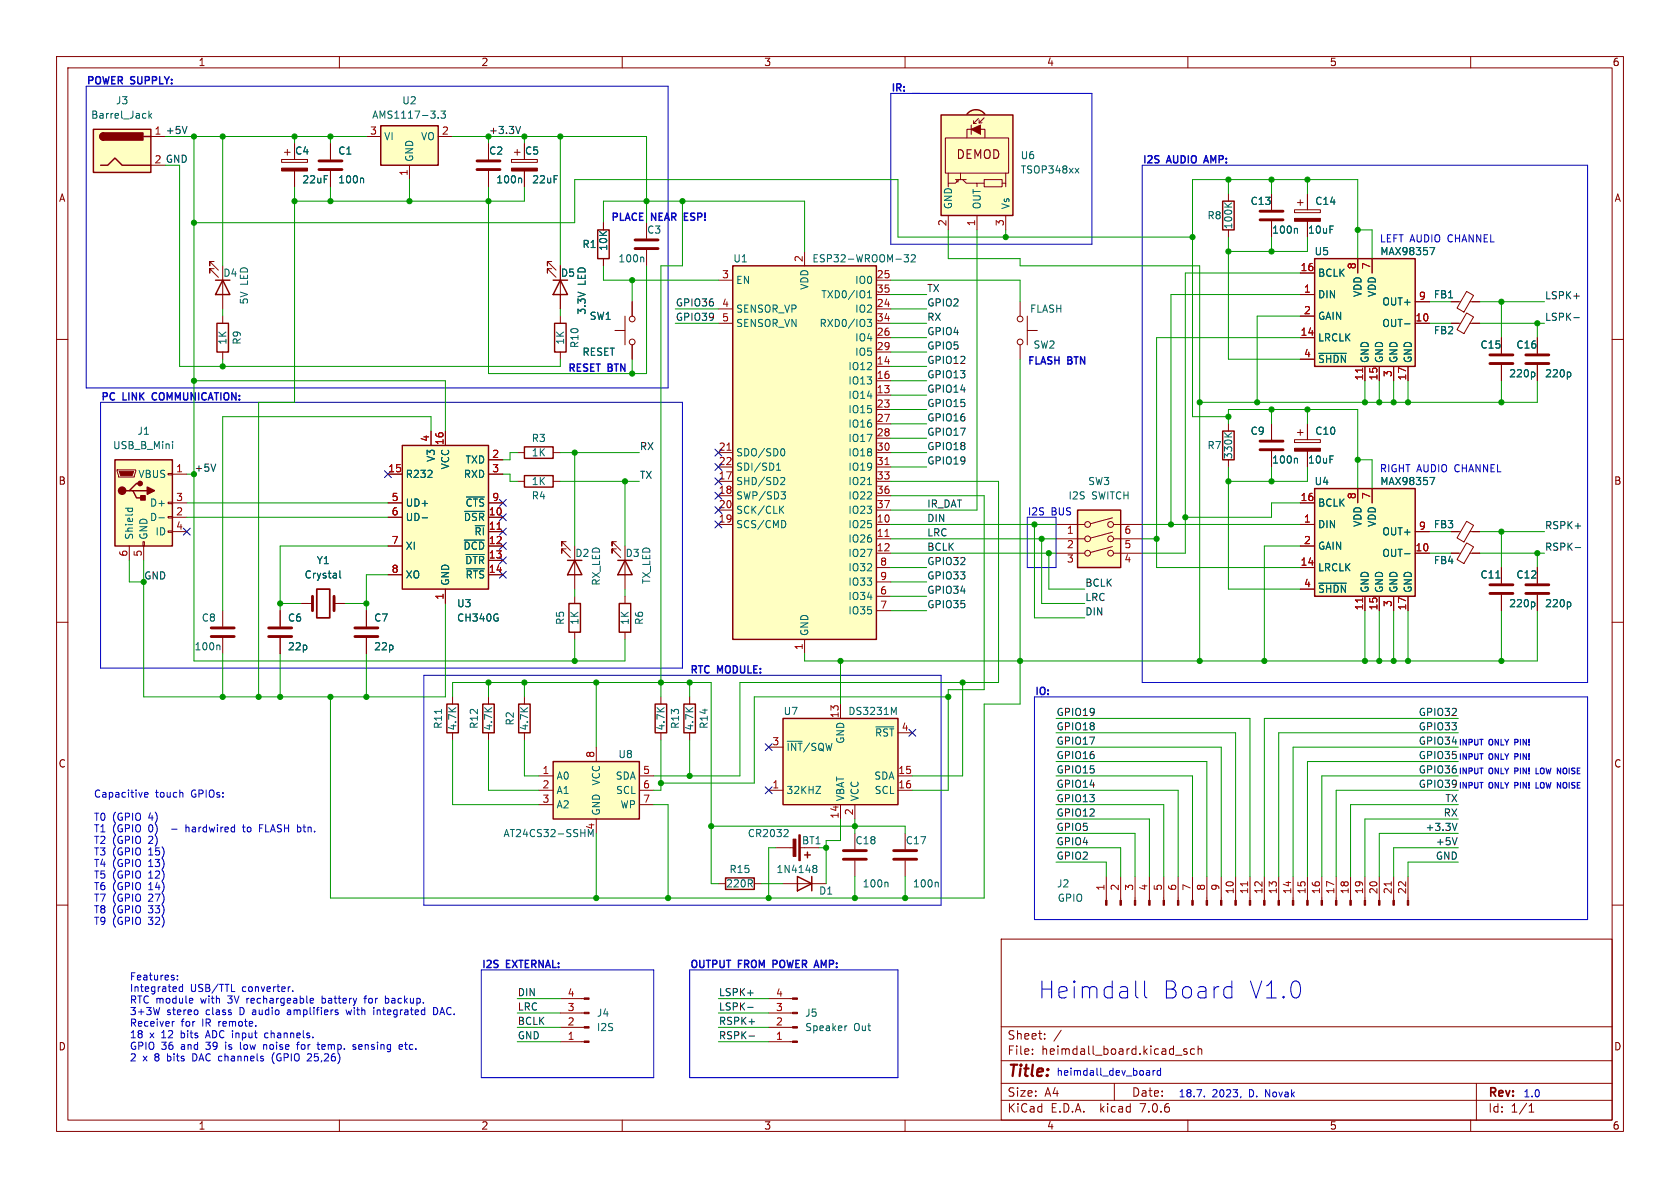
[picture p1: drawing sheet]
<svg xmlns="http://www.w3.org/2000/svg" width="297mm" height="210mm" viewBox="0 0 297 210" stroke-linecap="round" stroke-linejoin="round" font-family="sans-serif">
<defs><g id="words">
<g font-size="4.2" fill="#0000c2">
<text x="183.4" y="176.8">Heimdall</text>
<text x="205.2" y="176.8">Board</text>
<text x="220.4" y="176.8">V1.0</text>
</g>
<text font-size="2.8" fill="#840000" x="178" y="190.9">Title:</text>
<g font-size="2.1" fill="#840000">
<text x="169" y="28.4">DEMOD</text>
<text x="178" y="184">Sheet:</text>
<text x="178" y="186.7">File:</text>
<text x="184.1" y="186.7">heimdall_board.kicad_sch</text>
<text x="178" y="196.9">KiCad</text>
<text x="178" y="194.1">Size:</text>
<text x="184.7" y="194.1">A4</text>
<text x="185.7" y="196.9">E.D.A.</text>
<text x="194.6" y="196.9">kicad</text>
<text x="200" y="194.1">Date:</text>
<text x="201.8" y="196.9">7.0.6</text>
<text x="263" y="194.3">Rev:</text>
<text x="263" y="196.9">Id:</text>
<text x="267.1" y="196.9">1/1</text>
</g>
<g font-size="1.8" fill="#840000">
<text x="35" y="11.9">1</text>
<text x="85" y="11.9">2</text>
<text x="135" y="11.9">3</text>
<text x="185" y="11.9">4</text>
<text x="235" y="11.9">5</text>
<text x="285" y="11.9">6</text>
<text x="10.3" y="35.9">A</text>
<text x="285.3" y="35.9">A</text>
<text x="10.3" y="85.9">B</text>
<text x="285.3" y="85.9">B</text>
<text x="10.3" y="135.9">C</text>
<text x="285.3" y="135.9">C</text>
<text x="10.3" y="185.9">D</text>
<text x="285.3" y="185.9">D</text>
<text x="35" y="199.9">1</text>
<text x="85" y="199.9">2</text>
<text x="135" y="199.9">3</text>
<text x="185" y="199.9">4</text>
<text x="235" y="199.9">5</text>
<text x="285" y="199.9">6</text>
</g>
<g font-size="1.8" fill="#0000c2">
<text x="15.2" y="15">POWER</text>
<text x="23.2" y="15">SUPPLY:</text>
<text x="157.5" y="16.3">IR:</text>
<text x="201.9" y="29">I2S</text>
<text x="206.4" y="29">AUDIO</text>
<text x="213.5" y="29">AMP:</text>
<text x="107.9" y="39.1">PLACE</text>
<text x="115.2" y="39.1">NEAR</text>
<text x="121.5" y="39.1">ESP!</text>
<text x="243.8" y="42.9">LEFT AUDIO CHANNEL</text>
<text x="100.3" y="65.8">RESET</text>
<text x="107.6" y="65.8">BTN</text>
<text x="181.6" y="64.5">FLASH</text>
<text x="188.8" y="64.5">BTN</text>
<text x="17.8" y="70.9">PC</text>
<text x="21.8" y="70.9">LINK</text>
<text x="27.5" y="70.9">COMMUNICATION:</text>
<text x="243.8" y="83.6">RIGHT AUDIO CHANNEL</text>
<text x="181.6" y="91.2">I2S</text>
<text x="185.8" y="91.2">BUS</text>
<text x="121.9" y="119.1">RTC</text>
<text x="126.9" y="119.1">MODULE:</text>
<text x="182.9" y="122.9">IO:</text>
<text x="16.5" y="141.1">Capacitive</text>
<text x="27.5" y="141.1">touch</text>
<text x="33.9" y="141.1">GPIOs:</text>
<text x="16.5" y="145.2">T0</text>
<text x="16.5" y="147.2">T1</text>
<text x="16.5" y="149.3">T2</text>
<text x="19.9" y="145.2">(GPIO</text>
<text x="19.9" y="147.2">(GPIO</text>
<text x="19.9" y="149.3">(GPIO</text>
<text x="26.4" y="145.2">4)</text>
<text x="26.4" y="147.2">0)</text>
<text x="26.4" y="149.3">2)</text>
<text x="30.7" y="147.2">-</text>
<text x="33.5" y="147.2">hardwired</text>
<text x="43.9" y="147.2">to</text>
<text x="46.9" y="147.2">FLASH btn.</text>
<text x="16.5" y="151.3">T3</text>
<text x="16.5" y="153.4">T4</text>
<text x="16.5" y="155.4">T5</text>
<text x="19.9" y="151.3">(GPIO</text>
<text x="19.9" y="153.4">(GPIO</text>
<text x="19.9" y="155.4">(GPIO</text>
<text x="26.4" y="151.3">15)</text>
<text x="26.4" y="153.4">13)</text>
<text x="26.4" y="155.4">12)</text>
<text x="16.5" y="157.4">T6</text>
<text x="16.5" y="159.5">T7</text>
<text x="16.5" y="161.5">T8</text>
<text x="19.9" y="157.4">(GPIO</text>
<text x="19.9" y="159.5">(GPIO</text>
<text x="19.9" y="161.5">(GPIO</text>
<text x="26.4" y="157.4">14)</text>
<text x="26.4" y="159.5">27)</text>
<text x="26.4" y="161.5">33)</text>
<text x="16.5" y="163.6">T9</text>
<text x="19.9" y="163.6">(GPIO</text>
<text x="26.4" y="163.6">32)</text>
<text x="22.9" y="173.4">Features:</text>
<text x="85.1" y="171.2">I2S</text>
<text x="89.6" y="171.2">EXTERNAL:</text>
<text x="121.9" y="171.2">OUTPUT</text>
<text x="130.6" y="171.2">FROM</text>
<text x="137.2" y="171.2">POWER</text>
<text x="145.2" y="171.2">AMP:</text>
<text x="22.9" y="175.4">Integrated</text>
<text x="22.9" y="177.5">RTC module</text>
<text x="22.9" y="179.5">3+3W</text>
<text x="29.5" y="179.5">stereo</text>
<text x="33.6" y="175.4">USB/TTL</text>
<text x="35.6" y="177.5">with</text>
<text x="36.5" y="179.5">class</text>
<text x="40.6" y="177.5">3V</text>
<text x="42.6" y="179.5">D audio</text>
<text x="42.9" y="175.4">converter.</text>
<text x="44.1" y="177.5">rechargeable</text>
<text x="51.5" y="179.5">amplifiers</text>
<text x="57.6" y="177.5">battery</text>
<text x="62.1" y="179.5">with</text>
<text x="65.3" y="177.5">for</text>
<text x="67.1" y="179.5">integrated</text>
<text x="69.2" y="177.5">backup.</text>
<text x="77.9" y="179.5">DAC.</text>
<text x="22.9" y="181.6">Receiver</text>
<text x="22.9" y="183.6">18</text>
<text x="22.9" y="185.7">GPIO 36</text>
<text x="26.4" y="183.6">x</text>
<text x="28.6" y="183.6">12</text>
<text x="32" y="181.6">for</text>
<text x="32.1" y="185.7">and</text>
<text x="32.2" y="183.6">bits</text>
<text x="35.8" y="181.6">IR</text>
<text x="36.7" y="185.7">39</text>
<text x="36.9" y="183.6">ADC input</text>
<text x="38.9" y="181.6">remote.</text>
<text x="40.3" y="185.7">is</text>
<text x="43.1" y="185.7">low</text>
<text x="47.4" y="185.7">noise</text>
<text x="47.7" y="183.6">channels.</text>
<text x="53.6" y="185.7">for</text>
<text x="57.4" y="185.7">temp.</text>
<text x="63.9" y="185.7">sensing</text>
<text x="72.2" y="185.7">etc.</text>
<text x="22.9" y="187.7">2</text>
<text x="25.2" y="187.7">x</text>
<text x="27.4" y="187.7">8</text>
<text x="29.8" y="187.7">bits</text>
<text x="34.5" y="187.7">DAC channels</text>
<text x="48.9" y="187.7">(GPIO</text>
<text x="55.4" y="187.7">25,26)</text>
<text x="186.7" y="190.2">heimdall_dev_board</text>
<text x="208.3" y="194.1">18.7.</text>
<text x="214.3" y="194.1">2023,</text>
<text x="220.9" y="194.1">D.</text>
<text x="223.9" y="194.1">Novak</text>
<text x="269.2" y="194.1">1.0</text>
</g>
<g font-size="1.8" fill="#006464">
<text x="16" y="21.2">Barrel_Jack</text>
<text x="20.4" y="18.6">J3</text>
<text x="65.7" y="21.2">AMS1117-3.3</text>
<text x="71" y="18.6">U2</text>
<text x="52.1" y="27.5">C4</text>
<text x="59.7" y="27.5">C1</text>
<text x="67.8" y="25">VI</text>
<text x="73.3" y="28.7" transform="rotate(-90 73.3 28.7)">GND</text>
<text x="74.3" y="25">VO</text>
<text x="86.4" y="27.5">C2</text>
<text x="92.7" y="27.5">C5</text>
<text x="180.3" y="28.3">U6</text>
<text x="53.3" y="32.6">22uF</text>
<text x="59.7" y="32.6">100n</text>
<text x="87.6" y="32.6">100n</text>
<text x="94" y="32.6">22uF</text>
<text x="180.3" y="30.9">TSOP348xx</text>
<text x="114.3" y="41.5">C3</text>
<text x="168.5" y="37.1" transform="rotate(-90 168.5 37.1)">GND</text>
<text x="173.6" y="37.1" transform="rotate(-90 173.6 37.1)">OUT</text>
<text x="178.7" y="37.1" transform="rotate(-90 178.7 37.1)">Vs</text>
<text x="213.4" y="39">R8</text>
<text x="218" y="40.6" transform="rotate(-90 218 40.6)">100K</text>
<text x="221" y="36.4">C13</text>
<text x="224.8" y="41.5">100n</text>
<text x="231.1" y="41.5">10uF</text>
<text x="232.4" y="36.4">C14</text>
<text x="102.9" y="44">R1</text>
<text x="107.5" y="44.4" transform="rotate(-90 107.5 44.4)">10K</text>
<text x="109.2" y="46.6">100n</text>
<text x="129.5" y="46.6">U1</text>
<text x="143.5" y="46.6">ESP32-WROOM-32</text>
<text x="232.3" y="45.3">U5</text>
<text x="243.9" y="45.3">MAX98357</text>
<text x="39.4" y="49.1">D4</text>
<text x="44" y="53.9" transform="rotate(-90 44 53.9)">5V</text>
<text x="44" y="50.4" transform="rotate(-90 44 50.4)">LED</text>
<text x="99.1" y="49.1">D5</text>
<text x="103.7" y="50.4" transform="rotate(-90 103.7 50.4)">LED</text>
<text x="130" y="50.4">EN</text>
<text x="143.1" y="51.3" transform="rotate(-90 143.1 51.3)">VDD</text>
<text x="145.1" y="52.9">TXD0/IO1</text>
<text x="151.1" y="50.4">IO0</text>
<text x="232.9" y="52.9">DIN</text>
<text x="232.9" y="49.1">BCLK</text>
<text x="240.9" y="52.6" transform="rotate(-90 240.9 52.6)">VDD</text>
<text x="243.4" y="52.6" transform="rotate(-90 243.4 52.6)">VDD</text>
<text x="253.4" y="52.9">FB1</text>
<text x="103.7" y="55.7" transform="rotate(-90 103.7 55.7)">3.3V</text>
<text x="104.1" y="56.7">SW1</text>
<text x="130" y="55.5">SENSOR_VP</text>
<text x="130" y="58">SENSOR_VN</text>
<text x="144.8" y="58">RXD0/IO3</text>
<text x="151.1" y="55.5">IO2</text>
<text x="182" y="55.5">FLASH</text>
<text x="232.9" y="56.7">GAIN</text>
<text x="244.3" y="58">OUT-</text>
<text x="244.3" y="54.2">OUT+</text>
<text x="253.4" y="59.3">FB2</text>
<text x="40.2" y="61" transform="rotate(-90 40.2 61)">1K</text>
<text x="42.8" y="61" transform="rotate(-90 42.8 61)">R9</text>
<text x="99.9" y="61" transform="rotate(-90 99.9 61)">1K</text>
<text x="102.5" y="61.6" transform="rotate(-90 102.5 61.6)">R10</text>
<text x="102.9" y="63.1">RESET</text>
<text x="149.9" y="65.6">IO12</text>
<text x="151.1" y="60.6">IO4</text>
<text x="151.1" y="63.1">IO5</text>
<text x="182.6" y="61.8">SW2</text>
<text x="232.9" y="60.6">LRCLK</text>
<text x="232.9" y="64.4">~{SHDN}</text>
<text x="242.2" y="64.3" transform="rotate(-90 242.2 64.3)">GND</text>
<text x="244.7" y="64.3" transform="rotate(-90 244.7 64.3)">GND</text>
<text x="247.2" y="64.3" transform="rotate(-90 247.2 64.3)">GND</text>
<text x="249.8" y="64.3" transform="rotate(-90 249.8 64.3)">GND</text>
<text x="261.6" y="61.8">C15</text>
<text x="268" y="61.8">C16</text>
<text x="149.9" y="70.7">IO14</text>
<text x="149.9" y="68.2">IO13</text>
<text x="266.7" y="66.9">220p</text>
<text x="273.1" y="66.9">220p</text>
<text x="24.2" y="77.1">J1</text>
<text x="149.9" y="73.3">IO15</text>
<text x="149.9" y="75.8">IO16</text>
<text x="221" y="77.1">C9</text>
<text x="232.4" y="77.1">C10</text>
<text x="19.9" y="79.6">USB_B_Mini</text>
<text x="77.1" y="81.7" transform="rotate(-90 77.1 81.7)">V3</text>
<text x="79.6" y="83.1" transform="rotate(-90 79.6 83.1)">VCC</text>
<text x="82.2" y="82.1">TXD</text>
<text x="93.9" y="78.3">R3</text>
<text x="93.9" y="80.9">1K</text>
<text x="130" y="80.9">SDO/SD0</text>
<text x="130" y="83.4">SDI/SD1</text>
<text x="149.9" y="78.3">IO17</text>
<text x="149.9" y="80.9">IO18</text>
<text x="149.9" y="83.4">IO19</text>
<text x="213.4" y="79.6">R7</text>
<text x="218" y="81.3" transform="rotate(-90 218 81.3)">330K</text>
<text x="224.8" y="82.1">100n</text>
<text x="231.1" y="82.1">10uF</text>
<text x="24.4" y="84.7">VBUS</text>
<text x="26.4" y="89.8">D+</text>
<text x="71.6" y="84.7">R232</text>
<text x="71.6" y="89.8">UD+</text>
<text x="81.9" y="84.7">RXD</text>
<text x="82.2" y="89.8">~{CTS}</text>
<text x="93.9" y="88.5">R4</text>
<text x="93.9" y="86">1K</text>
<text x="130" y="86">SHD/SD2</text>
<text x="130" y="88.5">SWP/SD3</text>
<text x="149.9" y="86">IO21</text>
<text x="149.9" y="88.5">IO22</text>
<text x="188.8" y="88.5">I2S</text>
<text x="192.3" y="86">SW3</text>
<text x="193" y="88.5">SWITCH</text>
<text x="232.3" y="86">U4</text>
<text x="232.9" y="89.8">BCLK</text>
<text x="243.9" y="86">MAX98357</text>
<text x="23.7" y="95.5" transform="rotate(-90 23.7 95.5)">Shield</text>
<text x="26.3" y="95.5" transform="rotate(-90 26.3 95.5)">GND</text>
<text x="26.4" y="92.3">D-</text>
<text x="27.4" y="94.8">ID</text>
<text x="71.6" y="92.3">UD-</text>
<text x="81.9" y="92.3">~{DSR}</text>
<text x="83.8" y="94.8">~{RI}</text>
<text x="130" y="93.6">SCS/CMD</text>
<text x="130" y="91">SCK/CLK</text>
<text x="149.9" y="93.6">IO25</text>
<text x="149.9" y="91">IO23</text>
<text x="232.9" y="93.6">DIN</text>
<text x="240.9" y="93.2" transform="rotate(-90 240.9 93.2)">VDD</text>
<text x="243.4" y="93.2" transform="rotate(-90 243.4 93.2)">VDD</text>
<text x="244.3" y="94.8">OUT+</text>
<text x="253.4" y="93.6">FB3</text>
<text x="55.9" y="99.9">Y1</text>
<text x="71.6" y="97.4">XI</text>
<text x="81.8" y="97.4">~{DCD}</text>
<text x="82.1" y="99.9">~{DTR}</text>
<text x="101.6" y="98.7">D2</text>
<text x="110.5" y="98.7">D3</text>
<text x="149.9" y="96.1">IO26</text>
<text x="149.9" y="98.7">IO27</text>
<text x="149.9" y="101.2">IO32</text>
<text x="232.9" y="101.2">LRCLK</text>
<text x="232.9" y="97.4">GAIN</text>
<text x="244.3" y="98.7">OUT-</text>
<text x="253.4" y="99.9">FB4</text>
<text x="53.8" y="102.5">Crystal</text>
<text x="71.6" y="102.5">XO</text>
<text x="79.6" y="103.6" transform="rotate(-90 79.6 103.6)">GND</text>
<text x="80.7" y="107.5">U3</text>
<text x="82.2" y="102.5">~{RTS}</text>
<text x="106.3" y="103.6" transform="rotate(-90 106.3 103.6)">RX_LED</text>
<text x="115.2" y="103.3" transform="rotate(-90 115.2 103.3)">TX_LED</text>
<text x="149.9" y="106.3">IO34</text>
<text x="149.9" y="103.7">IO33</text>
<text x="232.9" y="105">~{SHDN}</text>
<text x="242.2" y="104.9" transform="rotate(-90 242.2 104.9)">GND</text>
<text x="244.7" y="104.9" transform="rotate(-90 244.7 104.9)">GND</text>
<text x="247.2" y="104.9" transform="rotate(-90 247.2 104.9)">GND</text>
<text x="249.8" y="104.9" transform="rotate(-90 249.8 104.9)">GND</text>
<text x="261.6" y="102.5">C11</text>
<text x="266.7" y="107.5">220p</text>
<text x="268" y="102.5">C12</text>
<text x="273.1" y="107.5">220p</text>
<text x="35.6" y="110.1">C8</text>
<text x="50.8" y="110.1">C6</text>
<text x="66" y="110.1">C7</text>
<text x="80.7" y="110.1">CH340G</text>
<text x="99.9" y="110.6" transform="rotate(-90 99.9 110.6)">R5</text>
<text x="102.5" y="110.6" transform="rotate(-90 102.5 110.6)">1K</text>
<text x="111.4" y="110.6" transform="rotate(-90 111.4 110.6)">1K</text>
<text x="113.9" y="110.6" transform="rotate(-90 113.9 110.6)">R6</text>
<text x="143.1" y="112.5" transform="rotate(-90 143.1 112.5)">GND</text>
<text x="149.9" y="108.8">IO35</text>
<text x="34.3" y="115.2">100n</text>
<text x="50.8" y="115.2">22p</text>
<text x="66" y="115.2">22p</text>
<text x="78.3" y="128.9" transform="rotate(-90 78.3 128.9)">R11</text>
<text x="80.9" y="129.2" transform="rotate(-90 80.9 129.2)">4.7K</text>
<text x="84.7" y="128.9" transform="rotate(-90 84.7 128.9)">R12</text>
<text x="87.2" y="129.2" transform="rotate(-90 87.2 129.2)">4.7K</text>
<text x="91" y="128.3" transform="rotate(-90 91 128.3)">R2</text>
<text x="93.6" y="129.2" transform="rotate(-90 93.6 129.2)">4.7K</text>
<text x="117.7" y="129.2" transform="rotate(-90 117.7 129.2)">4.7K</text>
<text x="120.2" y="128.9" transform="rotate(-90 120.2 128.9)">R13</text>
<text x="122.8" y="129.2" transform="rotate(-90 122.8 129.2)">4.7K</text>
<text x="125.3" y="128.9" transform="rotate(-90 125.3 128.9)">R14</text>
<text x="138.4" y="126.6">U7</text>
<text x="149.5" y="131.6" transform="rotate(-90 149.5 131.6)">GND</text>
<text x="149.9" y="126.6">DS3231M</text>
<text x="154.6" y="130.4">~{RST}</text>
<text x="109.2" y="134.2">U8</text>
<text x="138.9" y="132.9">~{INT}/SQW</text>
<text x="98.3" y="138">A0</text>
<text x="98.3" y="140.6">A1</text>
<text x="98.3" y="143.1">A2</text>
<text x="106.3" y="139" transform="rotate(-90 106.3 139)">VCC</text>
<text x="108.8" y="138">SDA</text>
<text x="108.8" y="140.6">SCL</text>
<text x="109.6" y="143.1">WP</text>
<text x="138.9" y="140.6">32KHZ</text>
<text x="149.5" y="141.7" transform="rotate(-90 149.5 141.7)">VBAT</text>
<text x="152" y="141.7" transform="rotate(-90 152 141.7)">VCC</text>
<text x="154.5" y="138">SDA</text>
<text x="154.5" y="140.6">SCL</text>
<text x="88.9" y="148.2">AT24CS32-SSHM</text>
<text x="106.3" y="144.3" transform="rotate(-90 106.3 144.3)">GND</text>
<text x="132.1" y="148.2">CR2032</text>
<text x="141.7" y="149.5">BT1</text>
<text x="151.1" y="149.5">C18</text>
<text x="160" y="149.5">C17</text>
<text x="128.9" y="154.5">R15</text>
<text x="137.2" y="154.5">1N4148</text>
<text x="128.3" y="157.1">220R</text>
<text x="144.7" y="158.3">D1</text>
<text x="152.4" y="157.1">100n</text>
<text x="161.3" y="157.1">100n</text>
<text x="186.8" y="157.1">J2</text>
<text x="186.9" y="159.6">GPIO</text>
<text x="105.4" y="179.9">J4</text>
<text x="142.2" y="179.9">J5</text>
<text x="105.4" y="182.5">I2S</text>
<text x="142.2" y="182.5">Speaker</text>
<text x="150.9" y="182.5">Out</text>
</g>
<g font-size="1.8" fill="#0f0f0f">
<text x="27.2" y="23.9">1 +5V</text>
<text x="86.4" y="23.8">+3.3V</text>
<text x="163.8" y="51.7">TX</text>
<text x="273" y="53">LSPK+</text>
<text x="119.4" y="56.8">GPIO39</text>
<text x="119.4" y="54.3">GPIO36</text>
<text x="163.8" y="59.3">GPIO4</text>
<text x="163.8" y="56.8">RX</text>
<text x="163.8" y="54.3">GPIO2</text>
<text x="273" y="56.8">LSPK-</text>
<text x="163.8" y="64.4">GPIO12</text>
<text x="163.8" y="61.9">GPIO5</text>
<text x="163.8" y="67">GPIO13</text>
<text x="163.8" y="69.5">GPIO14</text>
<text x="163.8" y="74.6">GPIO16</text>
<text x="163.8" y="77.1">GPIO17</text>
<text x="163.8" y="72">GPIO15</text>
<text x="34.3" y="83.5">+5V</text>
<text x="113" y="79.7">RX</text>
<text x="163.8" y="79.7">GPIO18</text>
<text x="163.8" y="82.2">GPIO19</text>
<text x="113" y="84.7">TX</text>
<text x="163.8" y="89.8">IR_DAT</text>
<text x="163.8" y="94.9">LRC</text>
<text x="163.8" y="92.4">DIN</text>
<text x="273" y="93.6">RSPK+</text>
<text x="163.8" y="100">GPIO32</text>
<text x="163.8" y="97.4">BCLK</text>
<text x="273" y="97.4">RSPK-</text>
<text x="25.4" y="102.5">GND</text>
<text x="163.8" y="102.5">GPIO33</text>
<text x="163.8" y="105.1">GPIO34</text>
<text x="163.8" y="107.6">GPIO35</text>
<text x="191.8" y="106.3">LRC</text>
<text x="191.8" y="103.8">BCLK</text>
<text x="191.8" y="108.9">DIN</text>
<text x="186.7" y="131.7">GPIO17</text>
<text x="186.7" y="126.7">GPIO19</text>
<text x="186.7" y="129.2">GPIO18</text>
<text x="250.7" y="131.7">GPIO34</text>
<text x="250.7" y="126.7">GPIO32</text>
<text x="250.7" y="129.2">GPIO33</text>
<text x="186.7" y="136.8">GPIO15</text>
<text x="186.7" y="134.3">GPIO16</text>
<text x="250.7" y="134.3">GPIO35</text>
<text x="250.7" y="136.8">GPIO36</text>
<text x="186.7" y="139.4">GPIO14</text>
<text x="186.7" y="141.9">GPIO13</text>
<text x="250.7" y="139.4">GPIO39</text>
<text x="255.4" y="141.9">TX</text>
<text x="186.7" y="144.4">GPIO12</text>
<text x="186.7" y="147">GPIO5</text>
<text x="186.7" y="149.5">GPIO4</text>
<text x="251.9" y="147">+3.3V</text>
<text x="253.7" y="149.5">+5V</text>
<text x="255.1" y="144.4">RX</text>
<text x="186.7" y="152.1">GPIO2</text>
<text x="253.7" y="152.1">GND</text>
<text x="91.4" y="178.7">LRC</text>
<text x="91.4" y="176.2">DIN</text>
<text x="127" y="176.2">LSPK+</text>
<text x="127" y="178.7">LSPK-</text>
<text x="91.4" y="181.3">BCLK</text>
<text x="91.4" y="183.8">GND</text>
<text x="127" y="183.8">RSPK-</text>
<text x="127" y="181.3">RSPK+</text>
</g>
<g font-size="1.8" fill="#a90000">
<text x="65.3" y="23.9">3</text>
<text x="78" y="23.9">2</text>
<text x="72.1" y="31.2" transform="rotate(-90 72.1 31.2)">1</text>
<text x="167.4" y="40.1" transform="rotate(-90 167.4 40.1)">2</text>
<text x="172.5" y="40.1" transform="rotate(-90 172.5 40.1)">1</text>
<text x="177.5" y="40.1" transform="rotate(-90 177.5 40.1)">3</text>
<text x="142" y="46.4" transform="rotate(-90 142 46.4)">2</text>
<text x="239.8" y="47.7" transform="rotate(-90 239.8 47.7)">8</text>
<text x="242.3" y="47.7" transform="rotate(-90 242.3 47.7)">7</text>
<text x="127.6" y="49.3">3</text>
<text x="154.9" y="49.3">25</text>
<text x="154.9" y="51.8">35</text>
<text x="229.8" y="48">16</text>
<text x="230.4" y="51.8">1</text>
<text x="250.8" y="53.1">9</text>
<text x="127.6" y="54.4">4</text>
<text x="127.6" y="56.9">5</text>
<text x="154.9" y="54.4">24</text>
<text x="154.9" y="59.4">26</text>
<text x="154.9" y="56.9">34</text>
<text x="229.8" y="59.4">14</text>
<text x="230.4" y="55.6">2</text>
<text x="250.1" y="56.9">10</text>
<text x="154.9" y="64.5">14</text>
<text x="154.9" y="62">29</text>
<text x="230.4" y="63.2">4</text>
<text x="154.9" y="69.6">13</text>
<text x="154.9" y="67.1">16</text>
<text x="241" y="67.4" transform="rotate(-90 241 67.4)">11</text>
<text x="243.6" y="67.4" transform="rotate(-90 243.6 67.4)">15</text>
<text x="246.1" y="66.7" transform="rotate(-90 246.1 66.7)">3</text>
<text x="248.7" y="67.4" transform="rotate(-90 248.7 67.4)">17</text>
<text x="154.9" y="72.1">23</text>
<text x="154.9" y="74.7">27</text>
<text x="154.9" y="77.2">28</text>
<text x="31" y="83.6">1</text>
<text x="68.5" y="83.6">15</text>
<text x="75.9" y="78.2" transform="rotate(-90 75.9 78.2)">4</text>
<text x="78.5" y="78.8" transform="rotate(-90 78.5 78.8)">16</text>
<text x="86.9" y="81">2</text>
<text x="86.9" y="83.6">3</text>
<text x="127" y="79.8">21</text>
<text x="127" y="82.3">22</text>
<text x="154.9" y="79.8">30</text>
<text x="154.9" y="82.3">31</text>
<text x="31" y="88.6">3</text>
<text x="69.1" y="88.6">5</text>
<text x="86.9" y="88.6">9</text>
<text x="127" y="84.8">17</text>
<text x="127" y="87.4">18</text>
<text x="127" y="89.9">20</text>
<text x="154.9" y="84.8">33</text>
<text x="154.9" y="87.4">36</text>
<text x="154.9" y="89.9">37</text>
<text x="229.8" y="88.6">16</text>
<text x="239.8" y="88.3" transform="rotate(-90 239.8 88.3)">8</text>
<text x="242.3" y="88.3" transform="rotate(-90 242.3 88.3)">7</text>
<text x="31" y="91.2">2</text>
<text x="31" y="93.7">4</text>
<text x="69.1" y="91.2">6</text>
<text x="86.3" y="91.2">10</text>
<text x="86.3" y="93.7">11</text>
<text x="127" y="92.5">19</text>
<text x="154.9" y="92.5">10</text>
<text x="154.9" y="95">11</text>
<text x="188.5" y="94.7">1</text>
<text x="198.7" y="94.7">6</text>
<text x="230.4" y="92.5">1</text>
<text x="250.8" y="93.7">9</text>
<text x="22.6" y="98.5" transform="rotate(-90 22.6 98.5)">6</text>
<text x="25.1" y="98.5" transform="rotate(-90 25.1 98.5)">5</text>
<text x="69.1" y="96.3">7</text>
<text x="69.1" y="101.3">8</text>
<text x="86.3" y="96.3">12</text>
<text x="86.3" y="98.8">13</text>
<text x="86.3" y="101.3">14</text>
<text x="154.9" y="97.5">12</text>
<text x="155.5" y="100.1">8</text>
<text x="188.5" y="97.2">2</text>
<text x="188.5" y="99.8">3</text>
<text x="198.7" y="99.8">4</text>
<text x="198.7" y="97.2">5</text>
<text x="229.8" y="100.1">14</text>
<text x="230.4" y="96.3">2</text>
<text x="250.1" y="97.5">10</text>
<text x="78.5" y="106.1" transform="rotate(-90 78.5 106.1)">1</text>
<text x="155.5" y="105.2">6</text>
<text x="155.5" y="107.7">7</text>
<text x="155.5" y="102.6">9</text>
<text x="230.4" y="103.9">4</text>
<text x="241" y="108" transform="rotate(-90 241 108)">11</text>
<text x="243.6" y="108" transform="rotate(-90 243.6 108)">15</text>
<text x="246.1" y="107.4" transform="rotate(-90 246.1 107.4)">3</text>
<text x="248.7" y="108" transform="rotate(-90 248.7 108)">17</text>
<text x="142" y="115" transform="rotate(-90 142 115)">1</text>
<text x="136.5" y="131.8">3</text>
<text x="148.3" y="127" transform="rotate(-90 148.3 127)">13</text>
<text x="159.3" y="129.3">4</text>
<text x="95.8" y="136.9">1</text>
<text x="105.2" y="134.1" transform="rotate(-90 105.2 134.1)">8</text>
<text x="113.6" y="136.9">5</text>
<text x="158.7" y="136.9">15</text>
<text x="95.8" y="139.4">2</text>
<text x="95.8" y="142">3</text>
<text x="113.6" y="139.4">6</text>
<text x="113.6" y="142">7</text>
<text x="136.5" y="139.4">1</text>
<text x="158.7" y="139.4">16</text>
<text x="105.2" y="146.8" transform="rotate(-90 105.2 146.8)">4</text>
<text x="148.3" y="144.8" transform="rotate(-90 148.3 144.8)">14</text>
<text x="150.9" y="144.2" transform="rotate(-90 150.9 144.2)">2</text>
<text x="195.3" y="157.6" transform="rotate(-90 195.3 157.6)">1</text>
<text x="197.9" y="157.6" transform="rotate(-90 197.9 157.6)">2</text>
<text x="200.4" y="157.6" transform="rotate(-90 200.4 157.6)">3</text>
<text x="202.9" y="157.6" transform="rotate(-90 202.9 157.6)">4</text>
<text x="205.5" y="157.6" transform="rotate(-90 205.5 157.6)">5</text>
<text x="208" y="157.6" transform="rotate(-90 208 157.6)">6</text>
<text x="210.6" y="157.6" transform="rotate(-90 210.6 157.6)">7</text>
<text x="213.1" y="157.6" transform="rotate(-90 213.1 157.6)">8</text>
<text x="215.6" y="157.6" transform="rotate(-90 215.6 157.6)">9</text>
<text x="218.2" y="158.2" transform="rotate(-90 218.2 158.2)">10</text>
<text x="220.7" y="158.2" transform="rotate(-90 220.7 158.2)">11</text>
<text x="223.3" y="158.2" transform="rotate(-90 223.3 158.2)">12</text>
<text x="225.8" y="158.2" transform="rotate(-90 225.8 158.2)">13</text>
<text x="228.3" y="158.2" transform="rotate(-90 228.3 158.2)">14</text>
<text x="230.9" y="158.2" transform="rotate(-90 230.9 158.2)">15</text>
<text x="233.4" y="158.2" transform="rotate(-90 233.4 158.2)">16</text>
<text x="236" y="158.2" transform="rotate(-90 236 158.2)">17</text>
<text x="238.5" y="158.2" transform="rotate(-90 238.5 158.2)">18</text>
<text x="241" y="158.2" transform="rotate(-90 241 158.2)">19</text>
<text x="243.6" y="158.2" transform="rotate(-90 243.6 158.2)">20</text>
<text x="246.1" y="158.2" transform="rotate(-90 246.1 158.2)">21</text>
<text x="248.7" y="158.2" transform="rotate(-90 248.7 158.2)">22</text>
<text x="100.3" y="178.8">3</text>
<text x="100.3" y="176.3">4</text>
<text x="137.1" y="178.8">3</text>
<text x="137.1" y="176.3">4</text>
<text x="100.3" y="183.9">1</text>
<text x="100.3" y="181.4">2</text>
<text x="137.1" y="183.9">1</text>
<text x="137.1" y="181.4">2</text>
</g>
<text font-size="1.8" fill="#009600" x="27.2" y="29">2 GND</text>
<g font-size="1.4" fill="#0000c2">
<text x="257.8" y="131.8">INPUT</text>
<text x="263.3" y="131.8">ONLY</text>
<text x="268.2" y="131.8">PIN!</text>
<text x="257.8" y="134.4">INPUT</text>
<text x="257.8" y="136.9">INPUT</text>
<text x="263.3" y="134.4">ONLY</text>
<text x="263.3" y="136.9">ONLY</text>
<text x="268.2" y="134.4">PIN!</text>
<text x="268.2" y="136.9">PIN!</text>
<text x="272.4" y="136.9">LOW NOISE</text>
<text x="257.8" y="139.5">INPUT</text>
<text x="263.3" y="139.5">ONLY</text>
<text x="268.2" y="139.5">PIN!</text>
<text x="272.4" y="139.5">LOW NOISE</text>
</g>
</g></defs>
<g fill="none" stroke="#840000" stroke-width=".18">
<path d="M10 10h277v190h-277zM12 12h273v186h-273zM60 10v2M110 10v2M160 10v2M210 10v2M260 10v2M26.7 24.1h2.5M49.8 28.2h4.6v.5h-4.6zM50.3 26.9h1M50.8 26.4v1M52.1 25.4v2.8"/>
<path d="M52.1 30.2v2.8M58.4 25.4v2.8M58.4 30.2v2.8M64.8 24.1h2.5M72.4 29.2v2.6M77.5 24.1h2.5M86.4 25.4v2.8M86.4 30.2v2.8M90.4 28.2h4.6v.5h-4.6zM90.9 26.9h1M91.4 26.4v1M92.7 25.4v2.8"/>
<path d="M92.7 30.2v2.8M106.7 39.4v1.2M114.3 39.4v2.8M167.1 24.4h11.2v6.2h-11.2zM167.6 30.6v1.8M167.6 38.1v2.5M168.9 31.8h1.9M169.2 31.9v.2h.2M169.5 31.8l-.6 .6h-1.3v.6M169.8 30.6v1.2M170.2 31.8l.6 .6h1.9v.6M170.9 24.4v-1.5h3.2v1.5"/>
<path d="M171.7 22.1v1.6M172.1 21.3v.5M172.1 21.8h.5M172.7 32.4h1.3M172.7 38.1v2.5M173 21l-.9 .8M173.1 21.2v.5M173.1 21.7h.5M174 31.8h3.2v1.2h-3.2zM174 20.8l-.9 .9M177.2 32.4h.6v.6M177.8 30.6v1.8"/>
<path d="M177.8 38.1v2.5M217.2 34.3v1.3M224.8 34.3v2.8M224.8 39.1v2.8M228.9 37.1h4.5v.5h-4.5zM229.4 35.8h1M229.9 35.3v1M231.1 34.3v2.8M231.1 39.1v2.8M10 60h2M37.8 46.2h-.7v.8v-.8l1.5 1.6M37.8 47.5h-.7v.8v-.8l1.5 1.5"/>
<path d="M39.4 47v7.6M39.4 55.9v1.3M97.5 46.2h-.7v.8v-.8l1.5 1.6M97.5 47.5h-.7v.8v-.8l1.5 1.5M99.1 47v7.6M99.1 55.9v1.3M106.7 45.7v1.3M108.7 58.4h1.8M110.5 55.9v5.1M111.8 53.3v2.6M114.3 44.2v2.8M127 54.6h2.5"/>
<path d="M127 49.5h2.5M127 57.2h2.5M142.2 44.5v2.5M154.9 54.6h2.6M154.9 49.5h2.6M154.9 59.7h2.6M154.9 57.2h2.6M154.9 52.1h2.6M180.3 53.3v2.6M181.6 58.4h1.8M181.6 55.9v5.1M217.2 40.6v1.3"/>
<path d="M229.9 59.7h2.5M229.9 52.1h2.5M229.9 48.3h2.5M229.9 55.9h2.5M240 45.7v2.6M242.6 45.7v2.6M250.2 57.2h2.5M250.2 53.3h2.5M256.5 57.2h1.7M256.5 53.3h1.7M259.3 51.5l1.2 .7-1.7 3-1.2-.7zM259.3 55.3l1.2 .7-1.7 3-1.2-.7z"/>
<path d="M259.9 57.2h1.7M259.9 53.3h1.7M265.4 59.7v2.8M271.8 59.7v2.8M285 60h2M39.4 62.2v1.3M76.2 76.2v2.5M78.7 76.2v2.5M99.1 62.2v1.3M111.8 61v2.5M154.9 69.9h2.6M154.9 64.8h2.6"/>
<path d="M154.9 67.3h2.6M154.9 72.4h2.6M154.9 74.9h2.6M154.9 77.5h2.6M154.9 62.2h2.6M180.3 61v2.5M217.2 74.9v1.3M224.8 74.9v2.8M224.8 79.8v2.8M228.9 77.7h4.5v.5h-4.5zM229.4 76.5h1M229.9 75.9v1.1"/>
<path d="M229.9 63.5h2.5M231.1 74.9v2.8M231.1 79.8v2.8M241.3 64.8v2.5M243.8 64.8v2.5M246.4 64.8v2.5M248.9 64.8v2.5M265.4 64.5v2.8M271.8 64.5v2.8M20.7 83.1h3.3v.2l-.3 1h-2.7zM22.9 96.5v2.6M25.3 95.8h.2v.7h-.2z"/>
<path d="M25.4 96.5v2.6M29.7 93.9h.8v.2h-.8zM29.7 91.3h.8v.3h-.8zM29.7 88.8h.8v.2h-.8zM29.7 83.7h.8v.2h-.8zM30.5 88.9h2.5M30.5 94h2.5M30.5 83.8h2.5M30.5 91.4h2.5M68.6 88.9h2.5M68.6 96.5h2.5M68.6 83.8h2.5"/>
<path d="M68.6 91.4h2.5M86.4 88.9h2.5M86.4 96.5h2.5M86.4 94h2.5M86.4 83.8h2.5M86.4 91.4h2.5M86.4 99.1h2.5M86.4 81.3h2.5M91.4 85.1h1.3M91.4 80h1.3M97.8 85.1h1.3M97.8 80h1.3"/>
<path d="M100.1 95.8h-.8v.7v-.7l1.5 1.5M100.1 97h-.8v.8v-.8l1.5 1.6M101.6 96.5v7.6M109 95.8h-.8v.7v-.7l1.5 1.5M109 97h-.8v.8v-.8l1.5 1.6M110.5 96.5v7.6M127 92.7h2.5M127 85.1h2.5M127 87.6h2.5M127 90.2h2.5M127 80h2.5M127 82.6h2.5"/>
<path d="M154.9 97.8h2.6M154.9 92.7h2.6M154.9 95.3h2.6M154.9 85.1h2.6M154.9 87.6h2.6M154.9 90.2h2.6M154.9 80h2.6M154.9 82.6h2.6M186.7 97.8h5.1M186.7 92.7h5.1M186.7 95.3h5.1M196.7 96.6l-3.9 1.1"/>
<path d="M196.7 94.1l-3.9 1M196.7 91.5l-3.9 1.1M196.8 97.8h5.1M196.8 92.7h5.1M196.8 95.3h5.1M217.2 81.3v1.3M229.9 92.7h2.5M229.9 88.9h2.5M229.9 96.5h2.5M240 86.4v2.5M242.6 86.4v2.5M250.2 97.8h2.5"/>
<path d="M250.2 94h2.5M256.5 97.8h1.7M256.5 94h1.7M259.3 96l1.2 .7-1.7 2.9-1.2-.7zM259.3 92.2l1.2 .7-1.7 2.9-1.2-.7zM259.9 97.8h1.7M259.9 94h1.7M10 110h2M39.4 108v2.7M39.4 112.8v2.8M49.5 108v2.7M49.5 112.8v2.8"/>
<path d="M53.3 106.7h1.9M59.1 106.7h1.9M64.8 108v2.7M64.8 112.8v2.8M68.6 101.6h2.5M78.7 104.1v2.6M86.4 101.6h2.5M101.6 105.4v1.3M101.6 111.8v1.2M110.5 105.4v1.3M110.5 111.8v1.2M142.2 113v2.6"/>
<path d="M154.9 100.3h2.6M154.9 105.4h2.6M154.9 108h2.6M154.9 102.9h2.6M229.9 100.3h2.5M229.9 104.1h2.5M241.3 105.4v2.6M243.8 105.4v2.6M246.4 105.4v2.6M248.9 105.4v2.6M265.4 100.3v2.8M265.4 105.2v2.8"/>
<path d="M271.8 100.3v2.8M271.8 105.2v2.8M285 110h2M80 123.2v1.3M80 129.5v1.3M86.4 123.2v1.3M86.4 129.5v1.3M92.7 123.2v1.3M92.7 129.5v1.3M95.2 137.2h2.6M95.2 139.7h2.6M105.4 132.1v2.5"/>
<path d="M113 137.2h2.6M113 139.7h2.6M116.8 123.2v1.3M116.8 129.5v1.3M121.9 123.2v1.3M121.9 129.5v1.3M135.9 139.7h2.5M135.9 132.1h2.5M148.6 124.5v2.5M158.7 137.2h2.6M158.7 139.7h2.6M158.7 129.5h2.6"/>
<path d="M10 160h2M95.2 142.2h2.6M105.4 144.8v2.5M113 142.2h2.6M127 156.2h1.3M133.3 156.2h1.3M137.2 149.9h3.3M138.4 156.2h7.6M148.6 142.2v2.6M151.1 142.2v2.6M151.1 147.3v2.8M151.1 152.1v2.8"/>
<path d="M160 147.3v2.8M160 152.1v2.8M195.6 154.9v4.3M198.1 154.9v4.3M200.7 154.9v4.3M203.2 154.9v4.3M205.7 154.9v4.3M208.3 154.9v4.3M210.8 154.9v4.3M213.4 154.9v4.3M215.9 154.9v4.3M218.4 154.9v4.3"/>
<path d="M221 154.9v4.3M223.5 154.9v4.3M226.1 154.9v4.3M228.6 154.9v4.3M231.1 154.9v4.3M233.7 154.9v4.3M236.2 154.9v4.3M238.8 154.9v4.3M241.3 154.9v4.3M243.8 154.9v4.3M246.4 154.9v4.3M248.9 154.9v4.3"/>
<path d="M285 160h2M99.1 176.5h4.2M99.1 179.1h4.2M135.9 176.5h4.2M135.9 179.1h4.2M177 166h108v32h-108zM60 198v2M99.1 181.6h4.2M99.1 184.2h4.2M110 198v2M135.9 181.6h4.2M135.9 184.2h4.2"/>
<path d="M160 198v2M177 194.5h108M177 191.5h108M177 187.5h108M177 181.5h108M182.5 186.3v.1M182.5 185.5v.1M184.7 183.6v.1M184.7 182.8v.1M187.6 182.1l-1.3 2M197 191.5v3M207.8 186.5h1.2"/>
<path d="M209.8 185.5l-.3-.1-.3 .2 .1 .2 .5 .2v.3h-.6M210 198v2M211.2 185.5l-.5-.1-.2 .3v.4l.1 .2h.6M211.8 185.5l.2-.1 .4 .1 .1 .9M211.8 184.9v1.5M260 198v2M261 191.5v6.5M270.3 196.6h.9M270.3 195.5l.4-.4v1.5"/>
<circle cx="111.8" cy="56.4" r=".51"/>
<circle cx="180.3" cy="56.4" r=".51"/>
<circle cx="111.8" cy="60.5" r=".51"/>
<circle cx="180.3" cy="60.5" r=".51"/>
<circle cx="192.3" cy="95.3" r=".51"/>
<circle cx="192.3" cy="92.7" r=".51"/>
<circle cx="192.3" cy="97.8" r=".51"/>
<circle cx="196.3" cy="95.3" r=".51"/>
<circle cx="196.3" cy="97.8" r=".51"/>
<circle cx="196.3" cy="92.7" r=".51"/>
</g>
<g fill="#ffffc2" stroke="#ffffc2" stroke-width=".18">
<path d="M232.4 86.4h17.8v19h-17.8z"/>
<path d="M129.5 47h25.4v66h-25.4z"/>
<path d="M232.4 45.7h17.8v19.1h-17.8z"/>
<path d="M97.8 134.6h15.2v10.2h-15.2z"/>
<path d="M20.3 81.3h10.2v15.2h-10.2z"/>
<path d="M138.4 127h20.3v15.2h-20.3z"/>
<path d="M16.5 22.9h10.2v7.6h-10.2z"/>
<path d="M190.5 90.2h7.6v10.1h-7.6z"/>
<path d="M71.1 78.7h15.3v25.4h-15.3z"/>
<path d="M171.2 19.9a1.97 1.97 0 0 1 2.9 .3l-1.6 1.2-1.6-1.2z"/>
<path d="M166.4 20.3h12.7v17.8h-12.7z"/>
<path d="M67.3 22.2h10.2v7h-10.2z"/>
</g>
<g fill="none" stroke="#840000" stroke-width=".25">
<path d="M16.5 22.9h10.2v7.6h-10.2zM17.8 29.2h1.2l1.3-1.3 1.3 1.3h5.1M18.3 23.5a.64 .64 0 0 0-.6 .6 .64 .64 0 0 0 .6 .7M25.4 24.1h1.3M67.3 22.2h10.2v7h-10.2zM166.4 20.3h12.7v17.8h-12.7zM170.9 20.2a1.97 1.97 0 0 1 3.2 0M216.2 35.6h2v5h-2zM38.1 49.5h2.5M38.4 57.2h2v5h-2zM39.4 49.5l1.2 2.6h-2.5zM97.8 49.5h2.5"/>
<path d="M98 57.2h2.1v5h-2.1zM99.1 49.5l1.2 2.6h-2.5zM105.7 40.6h2v5.1h-2zM129.5 47h25.4v66h-25.4zM232.4 45.7h17.8v19.1h-17.8zM71.1 78.7h15.3v25.4h-15.3zM92.7 79h5.1v2h-5.1zM216.2 76.2h2v5.1h-2zM20.3 81.3h10.2v15.2h-10.2zM22.9 86.7h.6l.6 1.3h1.3M23.5 86.7h2.5M24.8 85.5h-.7l-1.2 1.2h-.7"/>
<path d="M92.7 84.1h5.1v2h-5.1zM100.3 99.1h2.6M101.6 99.1l1.3 2.5h-2.6zM109.2 99.1h2.6M110.5 99.1l1.3 2.5h-2.6zM190.5 90.2h7.6v10.1h-7.6zM232.4 86.4h17.8v19h-17.8zM100.6 106.7h2v5.1h-2zM109.5 106.7h2v5.1h-2zM79 124.5h2v5h-2zM85.3 124.5h2.1v5h-2.1zM91.7 124.5h2v5h-2z"/>
<path d="M97.8 134.6h15.2v10.2h-15.2zM115.8 124.5h2.1v5h-2.1zM120.9 124.5h2v5h-2zM138.4 127h20.3v15.2h-20.3zM128.3 155.2h5v2h-5zM141 154.9l2.5 1.3-2.5 1.3zM142.2 151.1h1.1M142.7 150.6v1M143.5 154.9v2.6"/>
</g>
<g fill="none" stroke="#006464" stroke-width=".18">
<path d="M26.3 19.6v1.3M78 19.6h.7l-.4 .5 .4 .1v.6l-.2 .1-.5-.1M26.5 20.4l.3 .5M26.8 20.1l-.5 .4M64.1 31.5l.2 .2v.6M77.5 20.8v.1M92 31.5l.2 .2v.6M190.1 29.7l.6 .9M190.7 29.7l-.6 .9M216.5 35.9l.7 .7M217.7 35.9l-.7 .5M113.6 45.5l.2 .1v.7"/>
<path d="M153.3 56.5h.8l-.4 .4 .3 .2v.5l-.2 .1h-.4M153.4 52.6h.7M153.4 51.7l.3-.3v1.2M159.8 45h.8l-.4 .5 .4 .1v.6l-.2 .1-.6-.1M161.1 45.2l.5-.2 .2 .4-.8 .9h.8M229.2 40.4l.2 .2v.6M248.3 57.2h1M252.8 43.8h.8l-.5 1.2M30.5 78v.2M30.5 78.5v.8M138.3 79.3a.68 .68 0 0 1 .5 .7 .68 .68 0 0 1-.5 .6M216.5 76.5l.7 .7"/>
<path d="M217.7 76.5l-.7 .6M233.1 62.5h4.9M271.1 65.8l.2 .2v.4l-.2 .2M277.5 65.8l.2 .2v.4l-.2 .2M22.2 89.8h1.2M22.7 89.8l-.1 .4M23.4 89.8v.4M28.1 91.5h1M74.6 91.5h1M82.1 95.5h3.5M82.1 90.4h3.5M82.4 98h3.2"/>
<path d="M82.4 87.9h3.2M137.3 83.1h.7M137.3 82.2l.3-.3v1.2M138 90l.6 .7M138.1 86.9h.8l-.5 .5 .4 .1 .1 .5-.3 .2h-.3M138.2 84.4l.4 .1 .1 .3-.8 .9h.8M138.6 89.5l-.8 .7M138.7 92.1l.2 .5-.2 .6M153.4 85.7h.7M229.2 81l.2 .2v.7M248.3 97.9h1M252.8 84.4h.8l-.5 1.3"/>
<path d="M38.7 114l.2 .2v.7M60.1 100.9v1.1l.2 .2M82.4 100.6h3.2M233.1 103.1h4.9M264.5 102.2h.7M271.1 106.4l.2 .3v.3l-.2 .3M277.5 106.4l.2 .3v.3l-.2 .3M78 125.4v.7M144.2 139h.9l-.9 1.3h.9M154.8 128.5h3.2M158 125.9l.4-.9v1.3M104 147.9v-1.3l.4 .9 .5-.9v1.3"/>
<path d="M139.1 146.6l.2 .3v.3l-.7 .7h.7M143.8 153.5h.1M143.8 153h.4l.2 .1v.2l-.2 .2M143.9 153.5h.3M143.9 153.5l-.1 .1M144.2 153.5l.2 .3v.3l-.2 .1h-.4M156.8 155.9l.2 .2v.7M165.7 155.9l.2 .2v.7M149.7 181.3l-.3 .2"/>
</g>
<path d="M128.5 79.6h.7M240.9 65.1v.7M87.9 93.6h.7M156.5 94.8h.7M156.5 82.1h.7M240.9 105.7v.7M220.6 155.9v.7M246 155.9v.7" fill="none" stroke="#a90000" stroke-width=".18"/>
<g fill="none" stroke="#840000" stroke-width=".51">
<path d="M56.4 30h4.1M56.4 28.4h4.1M84.3 30h4.1M84.3 28.4h4.1M222.8 38.9h4M222.8 37.3h4M112.3 43.9h4M112.3 42.4h4M222.8 79.5h4M222.8 78h4M263.4 64.3h4.1M263.4 62.7h4.1"/>
<path d="M269.7 64.3h4.1M269.7 62.7h4.1M37.3 112.5h4.1M37.3 111h4.1M47.5 112.5h4.1M47.5 111h4.1M55.2 105.4v2.6M59.1 105.4v2.6M62.7 112.5h4.1M62.7 111h4.1M263.4 104.9h4.1M263.4 103.4h4.1"/>
<path d="M269.7 104.9h4.1M269.7 103.4h4.1M149.1 151.9h4.1M149.1 150.4h4.1M158 151.9h4.1M158 150.4h4.1"/>
</g>
<g fill="#840000" stroke="#840000" stroke-width=".18">
<path d="M228.9 38.6h4.5v.5h-4.5z"/>
<path d="M228.9 79.2h4.5v.6h-4.5z"/>
<path d="M248.8 159.2h.2v.8h-.2z"/>
<path d="M246.3 159.2h.2v.8h-.2z"/>
<path d="M243.7 159.2h.3v.8h-.3z"/>
<path d="M241.2 159.2h.2v.8h-.2z"/>
<path d="M238.6 159.2h.3v.8h-.3z"/>
<path d="M236.1 159.2h.2v.8h-.2z"/>
<path d="M233.6 159.2h.2v.8h-.2z"/>
<path d="M231 159.2h.3v.8h-.3z"/>
<path d="M228.5 159.2h.2v.8h-.2z"/>
<path d="M225.9 159.2h.3v.8h-.3z"/>
<path d="M223.4 159.2h.2v.8h-.2z"/>
<path d="M220.9 159.2h.2v.8h-.2z"/>
<path d="M218.3 159.2h.3v.8h-.3z"/>
<path d="M215.8 159.2h.2v.8h-.2z"/>
<path d="M213.2 159.2h.3v.8h-.3z"/>
<path d="M210.7 159.2h.2v.8h-.2z"/>
<path d="M208.2 159.2h.2v.8h-.2z"/>
<path d="M205.6 159.2h.3v.8h-.3z"/>
<path d="M203.1 159.2h.2v.8h-.2z"/>
<path d="M200.5 159.2h.3v.8h-.3z"/>
<path d="M198 159.2h.2v.8h-.2z"/>
<path d="M195.5 159.2h.2v.8h-.2z"/>
<path d="M90.4 29.7h4.6v.5h-4.6z"/>
<path d="M49.8 29.7h4.6v.5h-4.6z"/>
<path d="M21.1 83.3h2.5l-.2 .8h-2.1z"/>
<path d="M141.2 147.6h.3v4.5h-.3z"/>
<path d="M140.2 148.3h.5v3.1h-.5z"/>
<path d="M140.1 176.4h.9v.3h-.9z"/>
<path d="M140.1 178.9h.9v.3h-.9z"/>
<path d="M140.1 181.5h.9v.2h-.9z"/>
<path d="M140.1 184h.9v.3h-.9z"/>
<path d="M103.3 176.4h.8v.3h-.8z"/>
<path d="M103.3 178.9h.8v.3h-.8z"/>
<path d="M103.3 181.5h.8v.2h-.8z"/>
<path d="M103.3 184h.8v.3h-.8z"/>
<path d="M171.7 22.9l1.7-.8v1.6z"/>
</g>
<g fill="#840000" stroke="#840000" stroke-width=".25">
<path d="M26 86.1l1.3 .6-1.3 .7z"/>
<path d="M24.9 87.6h.8v.8h-.8z"/>
<path d="M17.8 23.7l.5-.2v1.3a.63 .63 0 0 1-.6-.4 .63 .63 0 0 1 .1-.7z"/>
<path d="M18.3 23.5h7v1.3h-7z"/>
<circle cx="21.6" cy="86.7" r=".63"/>
<circle cx="24.8" cy="85.5" r=".38"/>
</g>
<path d="M56 104.1h2.3v5.1h-2.3z" fill="none" stroke="#840000" stroke-width=".3"/>
<path d="M33.1 22.3l-.5 1.3M92 22.3l-.4 1.3M278.2 52.3h1M278.2 56.2h1M38.1 82l-.4 1.3M278.5 96.8h.9M257.6 145.5l-.4 1.3M257.6 148.1l-.4 1.2M132.2 175.5h.9M132.2 178.1h.9M132.4 183.2h1" fill="none" stroke="#0f0f0f" stroke-width=".18"/>
<path d="M121 38.3h.4M121.6 37.7h-.6v1.3h.6M212.9 28.4h.6M213.2 27.5l-.4 1.3M27 69.6l-.1 .4 .1 .5M136.7 170.4h.4M137.1 169.8h-.4v1.2M144 170.7h.6M144.3 169.8l.5 1.2" fill="none" stroke="#0000c2" stroke-width=".25"/>
<g fill="none" stroke="#0000c2" stroke-width=".18">
<path d="M15.2 15.2h102.9v53.4h-102.9zM157.5 16.5h35.5v26.7h-35.5zM201.9 29.2h78.8v91.5h-78.8zM17.8 71.1h102.8v47h-102.8zM181.6 91.4h5.1v8.9h-5.1zM74.9 119.4h91.5v40.6h-91.5zM182.9 123.2v39.4h97.8v-39.4h-96.6M25.6 140.5l.6-.1-.1-.3h-.4l-.1 .2v.6h.5M32.3 140.1v.8M32.9 145.8v1.3M33.1 146.2l-.2 .1M42.9 146.2h.4"/>
<path d="M43 145.8v1.1l.3 .2M45.9 146.4h.4M45.9 145.8h.6M28.2 178.1l-.3 1.3M30.8 172.9v.3M31.4 173.1v.1M31.4 172.4v.2M32.3 174v1.3M32.3 174.5l-.4-.1-.2 .3 .1 .5h.5M33.7 176.5h.3l.1 .3-.6 .1M34 177.3h-.3M34.9 178.6v.6"/>
<path d="M40.9 175.3h.6M51 178.5l-.2 .1M51 178.9l-.2 .2 .2 .3M51.2 174.4h.1M51.7 175.2v.1M54.9 177.3h.5M54.9 176.5h.4l.1 .3-.6 .1M56.9 176.1v1.2M56.9 177.3h.2M57.1 176.5h-.2M59.4 178.9l.3 .1 .1 .2-.2 .2h-.2M59.4 178.5l.3 .1"/>
<path d="M61.2 178.5l.2 .9 .3-.6M64.3 176.5h.5M64.8 176.1l-.3 .1v1.1M66.1 178.1v.1M66.1 178.5v.9M68.1 176.5h.4l.2 .1M68.1 176.1v1.2M68.7 177.2l-.2 .1h-.4M76.7 178.1a.64 .64 0 0 1 .7 .6 .64 .64 0 0 1-.7 .7zM85.1 171.5h30.5v19h-30.5zM121.9 171.5h36.8v19h-36.8zM200.8 176l.1 .3 .3 .1"/>
<path d="M202.3 173.4v2.6l.2 .3 .3 .1M217.5 174.4l.3 .2M217.8 173.4v3M217.8 176.3l-.3 .1M30.5 180.6v.8M30.8 180.6l-.3 .2M42.5 184.2v1.1l.2 .2M46.6 184.7v.8M47 184.7l-.4 .1M47.3 182.6l-.4 .1-.1 .2v.4l.5 .2M48.4 186.2a1.47 1.47 0 0 0 .1 1.8M52.4 184.7h.5"/>
<path d="M52.8 184.2l-.2 .2v1.1M54.5 186.3h-.1M54.8 186.3h.2M55 186.8l-.7 .7h.8M56 184.7h.5M56.3 185.4l.2 .1M62.9 184.7h-.3l-.2 .1 .1 .2 .4 .1v.3h-.5M70.6 185.1l.6-.1-.1-.3h-.4l-.1 .1v.6h.5M71.5 184.7h.5M203.1 189.2l.1 .2v.7M203.2 190l-.1 .1M203.2 189.5l-.1 .1"/>
<path d="M203.8 189.2v.9M204.2 189.2l-.4 .3M205.2 189.3l-.4-.1-.2 .3 .1 .5h.5M205.2 188.8v1.3M212.9 193.8v.1M219.4 193.8l-.1 .3"/>
</g>
<path d="M267.8 138.8h.4M267.8 131.2h.4M267.8 133.8h.4M267.8 136.3h.4M268.2 130.7h-.4v1M268.2 133.2h-.4v1M268.2 135.8h-.4v1M268.2 138.3h-.4v1M271.6 138.3v1h.4M271.6 135.8v1h.4" fill="none" stroke="#0000c2" stroke-width=".2"/>
<g fill="none" stroke="#009600" stroke-width=".18">
<path d="M29.2 24.1h35.6M31.7 29.2v35.6h67.4v-1.3M34.3 39.4h67.3v-7.6h57.1v10.1h52.1M34.3 24.1v92.7h76.2v-3.8M39.4 24.1v22.9M52.1 33v38.1h-6.4v52.1M52.1 24.1v1.3M58.4 24.1v1.3M58.4 33v2.6M72.4 31.8v3.8M80 24.1h34.3v15.3M86.4 24.1v1.3"/>
<path d="M86.4 33v33h27.9v-19M92.7 24.1v1.3M92.7 33v2.6h-40.6M99.1 24.1v22.9M106.7 39.4v-3.8h35.5v8.9M120.6 35.6v11.4h-3.8v76.2M217.2 31.8v2.5M224.8 31.8v2.5M231.1 31.8v2.5M39.4 54.6v1.3M99.1 54.6v1.3M106.7 47v2.5h20.3"/>
<path d="M111.8 49.5v3.8M119.4 57.2h7.6M119.4 54.6h7.6M157.5 57.2h6.3M157.5 54.6h6.3M157.5 49.5h22.8v3.8M157.5 52.1h6.3M157.5 59.7h6.3M167.6 40.6v5.1h12.7v1.3h31.8v69.8M172.7 40.6v49.6h-15.2M177.8 40.6v1.3M217.2 41.9v21.6h12.7"/>
<path d="M224.8 41.9v2.6M229.9 59.7h-25.4v40.6h25.4M229.9 52.1h-22.9v40.6M229.9 55.9h-7.7v15.2M229.9 48.3h-20.4v49.5h-7.6M231.1 41.9v2.6h-13.9M240 45.7v-13.9h-29.2v41.9h6.4M240 40.6h2.6v5.1M252.7 57.2h3.8M252.7 53.3h3.8M261.6 57.2h11.4M261.6 53.3h11.4"/>
<path d="M265.4 53.3v6.4M271.8 57.2v2.5M34.3 67.3h44.4v8.9M39.4 63.5v1.3M76.2 76.2v-2.5h-36.8v34.3M111.8 63.5v2.5M157.5 67.3h6.3M157.5 74.9h6.3M157.5 72.4h6.3M157.5 77.5h6.3M157.5 69.9h6.3M157.5 62.2h6.3"/>
<path d="M157.5 64.8h6.3M180.3 63.5v61h-6.3v34.3h-115.6v-35.6M217.2 74.9v-2.5h22.8v14M224.8 72.4v2.5M231.1 72.4v2.5M241.3 67.3v3.8M243.8 67.3v3.8M246.4 67.3v3.8M248.9 67.3v3.8M265.4 67.3v3.8M271.8 67.3v3.8h-59.7M22.9 99.1v3.8h2.5"/>
<path d="M25.4 99.1v24.1h53.3v-16.5M33 91.4h35.6M33 88.9h35.6M33 83.8h1.3M68.6 96.5h-19.1v11.5M88.9 83.8h1.3v1.3h1.2M91.4 80h-1.2v1.3h-1.3M99.1 85.1h13.9M99.1 80h13.9M101.6 80v16.5M110.5 85.1v11.4M157.5 85.1h19v35.6h-45.7v16.5h-15.2"/>
<path d="M157.5 87.6h16.5v34.3h-6.4v17.8h-6.3M157.5 80h6.3M157.5 82.6h6.3M157.5 92.7h29.2M157.5 97.8h29.2M157.5 95.3h29.2M182.9 92.7v16.5h8.9M184.1 95.3v11.4h7.7M185.4 97.8v6.3h6.4M201.9 92.7h28M201.9 95.3h2.6M217.2 82.6v21.5h12.7"/>
<path d="M224.8 82.6v2.5M229.9 96.5h-6.4v20.3M229.9 88.9h-5.1v2.5h-15.3M231.1 82.6v2.5h-13.9M240 81.3h2.6v5.1M252.7 94h3.8M252.7 97.8h3.8M261.6 94h11.4M261.6 97.8h11.4M265.4 94v6.3M271.8 97.8v2.5M39.4 115.6v7.6"/>
<path d="M49.5 106.7h3.8M49.5 115.6v7.6M61 106.7h3.8M64.8 115.6v7.6M68.6 101.6h-3.8v6.4M101.6 104.1v1.3M101.6 113v3.8M110.5 104.1v1.3M148.6 116.8v7.7M157.5 100.3h6.3M157.5 102.9h6.3M157.5 105.4h6.3"/>
<path d="M157.5 108h6.3M241.3 108v8.8M243.8 108v8.8M246.4 108v8.8M248.9 108v8.8M265.4 108v8.8M271.8 108v8.8h-129.6v-1.2M80 123.2v-2.5h45.7v35.5h1.3M80 130.8v11.4h15.2M86.4 120.7v2.5M86.4 130.8v8.9h8.8M92.7 130.8v6.4h2.5"/>
<path d="M92.7 120.7v2.5M105.4 120.7v11.4M116.8 130.8v8.9h-1.2M121.9 120.7v2.5M121.9 130.8v6.4M167.6 123.2h-34.3v15.2h-16.5M170.2 120.7v16.5h-8.9M186.7 137.2h24.1v17.7M186.7 139.7h21.6v15.2M186.7 127h34.3v27.9M186.7 132.1h29.2v22.8M186.7 134.6h26.7v20.3"/>
<path d="M186.7 129.5h31.7v25.4M257.8 137.2h-24.1v17.7M257.8 139.7h-21.6v15.2M257.8 127h-34.3v27.9M257.8 132.1h-29.2v22.8M257.8 134.6h-26.7v20.3M257.8 129.5h-31.7v25.4M105.4 147.3v11.5M115.6 142.2h2.5v16.6M125.7 146.1h34.3v1.2M134.6 156.2h3.8M137.2 149.9h-1.3v8.9"/>
<path d="M144.8 149.9h1.2M148.6 144.8v3.8h-2.6v7.6M151.1 144.8v2.5M151.1 154.9v3.9M160 154.9v3.9M186.7 142.2h19v12.7M186.7 147.3h14v7.6M186.7 144.8h16.5v10.1M186.7 152.4h8.9v2.5M186.7 149.9h11.4v5M257.8 142.2h-19v12.7M257.8 147.3h-14v7.6"/>
<path d="M257.8 149.9h-11.4v5M257.8 144.8h-16.5v10.1M257.8 152.4h-8.9v2.5M91.4 179.1h7.7M91.4 176.5h7.7M127 179.1h8.9M127 176.5h8.9M91.4 181.6h7.7M91.4 184.2h7.7M127 181.6h8.9M127 184.2h8.9"/>
</g>
<g fill="none" stroke="#000084" stroke-width=".18">
<path d="M126.4 79.4l1.2 1.2M127.6 79.4l-1.2 1.2M32.4 93.4l1.2 1.2M33.6 93.4l-1.2 1.2M68 83.2l1.2 1.2M69.2 83.2l-1.2 1.2M88.3 95.9l1.2 1.2M88.3 98.5l1.2 1.2M88.3 93.4l1.2 1.2M88.3 90.8l1.2 1.2M88.3 88.3l1.2 1.2M89.5 95.9l-1.2 1.2"/>
<path d="M89.5 98.5l-1.2 1.2M89.5 93.4l-1.2 1.2M89.5 90.8l-1.2 1.2M89.5 88.3l-1.2 1.2M126.4 87l1.2 1.2M126.4 89.6l1.2 1.2M126.4 81.9l1.2 1.3M126.4 92.1l1.2 1.2M126.4 84.5l1.2 1.2M127.6 87l-1.2 1.2M127.6 89.6l-1.2 1.2M127.6 81.9l-1.2 1.3"/>
<path d="M127.6 92.1l-1.2 1.2M127.6 84.5l-1.2 1.2M88.3 101l1.2 1.2M89.5 101l-1.2 1.2M135.3 131.5l1.2 1.2M135.3 139.1l1.2 1.2M136.5 131.5l-1.2 1.2M136.5 139.1l-1.2 1.2M160.7 128.9l1.2 1.2M161.9 128.9l-1.2 1.2"/>
</g>
<g fill="#009600" stroke="#009600" stroke-width=".18">
<circle cx="151.1" cy="146.1" r=".46"/>
<circle cx="121.9" cy="137.2" r=".46"/>
<circle cx="160" cy="158.8" r=".46"/>
<circle cx="151.1" cy="158.8" r=".46"/>
<circle cx="105.4" cy="158.8" r=".46"/>
<circle cx="177.8" cy="41.9" r=".46"/>
<circle cx="125.7" cy="146.1" r=".46"/>
<circle cx="118.1" cy="158.8" r=".46"/>
<circle cx="135.9" cy="158.8" r=".46"/>
<circle cx="146" cy="149.9" r=".46"/>
<circle cx="184.1" cy="95.3" r=".46"/>
<circle cx="185.4" cy="97.8" r=".46"/>
<circle cx="148.6" cy="116.8" r=".46"/>
<circle cx="180.3" cy="116.8" r=".46"/>
<circle cx="182.9" cy="92.7" r=".46"/>
<circle cx="170.2" cy="120.7" r=".46"/>
<circle cx="167.6" cy="123.2" r=".46"/>
<circle cx="116.8" cy="138.4" r=".46"/>
<circle cx="120.6" cy="35.6" r=".46"/>
<circle cx="114.3" cy="35.6" r=".46"/>
<circle cx="243.8" cy="116.8" r=".46"/>
<circle cx="241.3" cy="116.8" r=".46"/>
<circle cx="248.9" cy="71.1" r=".46"/>
<circle cx="265.4" cy="71.1" r=".46"/>
<circle cx="224.8" cy="31.8" r=".46"/>
<circle cx="217.2" cy="31.8" r=".46"/>
<circle cx="265.4" cy="53.3" r=".46"/>
<circle cx="271.8" cy="57.2" r=".46"/>
<circle cx="224.8" cy="44.5" r=".46"/>
<circle cx="217.2" cy="44.5" r=".46"/>
<circle cx="231.1" cy="31.8" r=".46"/>
<circle cx="240" cy="40.6" r=".46"/>
<circle cx="209.5" cy="91.4" r=".46"/>
<circle cx="217.2" cy="85.1" r=".46"/>
<circle cx="224.8" cy="85.1" r=".46"/>
<circle cx="223.5" cy="116.8" r=".46"/>
<circle cx="212.1" cy="116.8" r=".46"/>
<circle cx="231.1" cy="72.4" r=".46"/>
<circle cx="224.8" cy="72.4" r=".46"/>
<circle cx="240" cy="81.3" r=".46"/>
<circle cx="207" cy="92.7" r=".46"/>
<circle cx="204.5" cy="95.3" r=".46"/>
<circle cx="246.4" cy="116.8" r=".46"/>
<circle cx="265.4" cy="116.8" r=".46"/>
<circle cx="248.9" cy="116.8" r=".46"/>
<circle cx="212.1" cy="71.1" r=".46"/>
<circle cx="222.2" cy="71.1" r=".46"/>
<circle cx="210.8" cy="41.9" r=".46"/>
<circle cx="217.2" cy="73.7" r=".46"/>
<circle cx="246.4" cy="71.1" r=".46"/>
<circle cx="241.3" cy="71.1" r=".46"/>
<circle cx="243.8" cy="71.1" r=".46"/>
<circle cx="271.8" cy="97.8" r=".46"/>
<circle cx="265.4" cy="94" r=".46"/>
<circle cx="111.8" cy="66" r=".46"/>
<circle cx="101.6" cy="80" r=".46"/>
<circle cx="111.8" cy="49.5" r=".46"/>
<circle cx="64.8" cy="123.2" r=".46"/>
<circle cx="58.4" cy="123.2" r=".46"/>
<circle cx="49.5" cy="123.2" r=".46"/>
<circle cx="45.7" cy="123.2" r=".46"/>
<circle cx="92.7" cy="120.7" r=".46"/>
<circle cx="101.6" cy="116.8" r=".46"/>
<circle cx="110.5" cy="85.1" r=".46"/>
<circle cx="105.4" cy="120.7" r=".46"/>
<circle cx="86.4" cy="120.7" r=".46"/>
<circle cx="121.9" cy="120.7" r=".46"/>
<circle cx="116.8" cy="120.7" r=".46"/>
<circle cx="39.4" cy="64.8" r=".46"/>
<circle cx="34.3" cy="67.3" r=".46"/>
<circle cx="52.1" cy="35.6" r=".46"/>
<circle cx="34.3" cy="39.4" r=".46"/>
<circle cx="34.3" cy="24.1" r=".46"/>
<circle cx="39.4" cy="24.1" r=".46"/>
<circle cx="64.8" cy="106.7" r=".46"/>
<circle cx="49.5" cy="106.7" r=".46"/>
<circle cx="34.3" cy="83.8" r=".46"/>
<circle cx="39.4" cy="123.2" r=".46"/>
<circle cx="25.4" cy="102.9" r=".46"/>
<circle cx="86.4" cy="35.6" r=".46"/>
<circle cx="99.1" cy="24.1" r=".46"/>
<circle cx="86.4" cy="24.1" r=".46"/>
<circle cx="92.7" cy="24.1" r=".46"/>
<circle cx="72.4" cy="35.6" r=".46"/>
<circle cx="58.4" cy="35.6" r=".46"/>
<circle cx="52.1" cy="24.1" r=".46"/>
<circle cx="58.4" cy="24.1" r=".46"/>
</g>
<use href="#words"/>
</svg>
